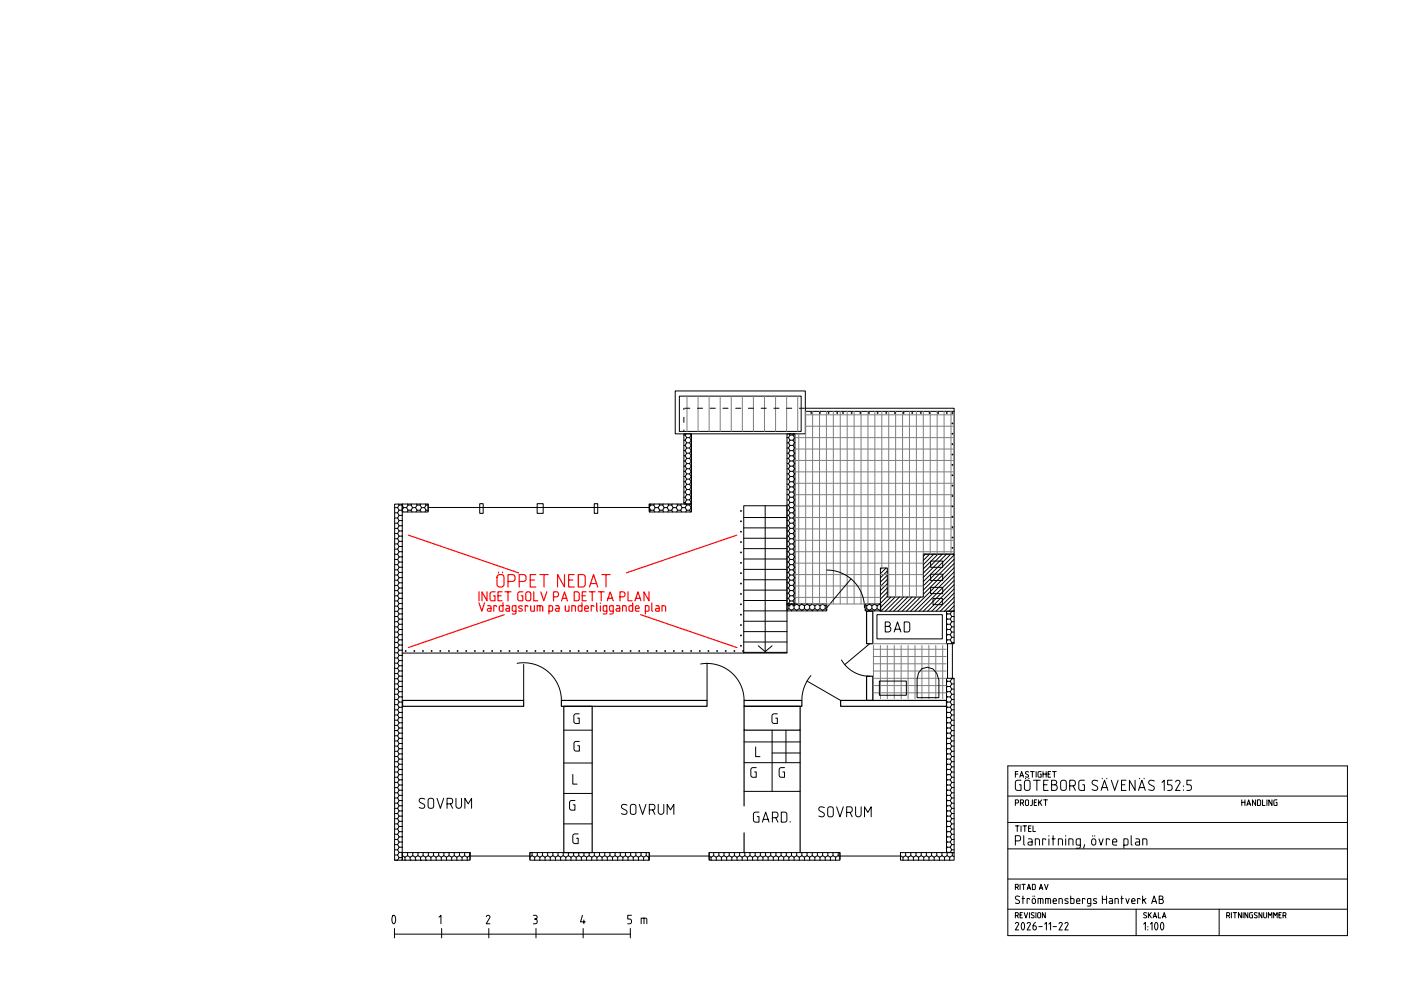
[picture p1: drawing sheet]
<svg xmlns="http://www.w3.org/2000/svg" width="297mm" height="210mm" viewBox="0 0 297 210" stroke-linecap="round" stroke-linejoin="round" font-family="sans-serif">
<g fill="none" stroke="#000" stroke-width=".21">
<path d="M143.2 82.9h27.5v9.1h-27.5zM144 84h25.9v7.5h-25.9zM145 86.6v.2M145 88.5v1M145 91.2v.3M145 92h1.6v14.9h-1.6zM145 99.9h.3M145 98.8h.3M145 97.7h.3M145 96.6h.3M145 95.5h.3M145 94.4h.3"/>
<path d="M145 93.3h.3M145 92.2h.3M145.2 86.6h1.1M145.3 92.2l.3 .6M145.3 93.3l.3 .6M145.3 94.4l.3 .6M145.3 95.5l.3 .6M145.3 96.6l.3 .6M145.3 97.7l.3 .6M145.3 98.8l.3 .6M145.3 99.9l.3 .6M145.4 92l-.1 .2"/>
<path d="M145.6 99.4l-.3 .5M145.6 98.3l-.3 .5M145.6 97.2l-.3 .5M145.6 95l-.3 .5M145.6 93.9l-.3 .5M145.6 99.4h.6M145.6 98.3h.6M145.6 97.2h.6M145.6 96.1h.6M145.6 95h.6M145.6 93.9h.6M145.6 92.8h.6"/>
<path d="M145.6 96.1l-.3 .5M145.6 92.8l-.3 .5M146.2 92.8l.3 .5M146.2 93.9l.3 .5M146.2 95l.3 .5M146.2 96.1l.3 .5M146.2 97.2l.3 .5M146.2 98.3l.3 .5M146.2 99.4l.3 .5M146.4 92l.1 .2M146.5 99.9l-.3 .6M146.5 98.8l-.3 .6"/>
<path d="M146.5 96.6l-.3 .6M146.5 95.5l-.3 .6M146.5 93.3l-.3 .6M146.5 99.9h.1M146.5 98.8h.1M146.5 97.7h.1M146.5 96.6h.1M146.5 95.5h.1M146.5 94.4h.1M146.5 93.3h.1M146.5 92.2h.1M146.5 97.7l-.3 .6"/>
<path d="M146.5 94.4l-.3 .6M146.5 92.2l-.3 .6M147.9 86.6h1.1M150.6 86.6h1.1M153.3 86.6h1.1M156 86.6h1.1M158.7 86.6h1.1M161.4 86.6h1.1M164.1 86.6h1.1M166.8 86.6h1.1M166.9 92h1.6v36.1h-1.6zM166.9 99.4h.3"/>
<path d="M166.9 98.3h.3M166.9 97.2h.3M166.9 96.1h.3M166.9 95h.3M166.9 93.9h.3M166.9 92.8h.3M167.2 92.8l.3 .5M167.2 93.9l.3 .5M167.2 95l.3 .5M167.2 96.1l.3 .5M167.2 97.2l.3 .5M167.2 98.3l.3 .5"/>
<path d="M167.2 99.4l.3 .5M167.3 92l.2 .2M167.5 99.9h.6M167.5 98.8h.6M167.5 97.7h.6M167.5 96.6h.6M167.5 95.5h.6M167.5 94.4h.6M167.5 93.3h.6M167.5 92.2h.6M167.5 99.9l-.3 .6M167.5 98.8l-.3 .6"/>
<path d="M167.5 97.7l-.3 .6M167.5 96.6l-.3 .6M167.5 95.5l-.3 .6M167.5 94.4l-.3 .6M167.5 93.3l-.3 .6M167.5 92.2l-.3 .6M168.1 92.2l.3 .6M168.1 93.3l.3 .6M168.1 94.4l.3 .6M168.1 95.5l.3 .6M168.1 96.6l.3 .6M168.1 97.7l.3 .6"/>
<path d="M168.1 98.8l.3 .6M168.1 99.9l.3 .6M168.3 92l-.2 .2M168.4 99.4h.1M168.4 98.3h.1M168.4 97.2h.1M168.4 96.1h.1M168.4 95h.1M168.4 93.9h.1M168.4 92.8h.1M168.4 99.4l-.3 .5M168.4 98.3l-.3 .5"/>
<path d="M168.4 97.2l-.3 .5M168.4 96.1l-.3 .5M168.4 95l-.3 .5M168.4 93.9l-.3 .5M168.4 92.8l-.3 .5M169.5 86.6h1.1M170.7 86.6h31.6v30.9h-6.5M170.7 87.2h31.6M83.7 119.7h.6M83.7 118.6h.6M83.7 117.5h.6M83.7 116.4h.6"/>
<path d="M83.7 115.3h.6M83.7 114.2h.6M83.7 113.1h.6M83.7 112h.6M83.7 110.9h.6M83.7 109.8h.6M83.7 108.7h.6M83.7 107.6h.6M83.7 106.9h1.6v75.5h-1.6zM84.3 107.6l.3 .6M84.3 108.7l.3 .6M84.3 109.8l.3 .6"/>
<path d="M84.3 110.9l.3 .6M84.3 112l.3 .6M84.3 113.1l.3 .6M84.3 114.2l.3 .6M84.3 115.3l.3 .6M84.3 116.4l.3 .6M84.3 117.5l.3 .6M84.3 118.6l.3 .6M84.3 119.7l.3 .6M84.5 106.9l.1 .2M84.6 119.2h.7M84.6 118.1h.7"/>
<path d="M84.6 117h.7M84.6 115.9h.7M84.6 114.8h.7M84.6 113.7h.7M84.6 112.6h.7M84.6 111.5h.7M84.6 110.4h.7M84.6 109.3h.7M84.6 108.2h.7M84.6 107.1h.7M84.6 119.2l-.3 .5M84.6 118.1l-.3 .5"/>
<path d="M84.6 117l-.3 .5M84.6 115.9l-.3 .5M84.6 114.8l-.3 .5M84.6 113.7l-.3 .5M84.6 112.6l-.3 .5M84.6 111.5l-.3 .5M84.6 110.4l-.3 .5M84.6 109.3l-.3 .5M84.6 108.2l-.3 .5M84.6 107.1l-.3 .5M85.3 107.1l.3 .5M85.3 108.2l.2 .4"/>
<path d="M85.3 109.3h.1M85.3 110.4h.1M85.3 111.5h.1M85.3 112.6h.1M85.3 113.7h.1M85.3 114.8h.1M85.3 115.9h.1M85.3 117h.1M85.3 118.1h.1M85.3 119.2h.1M85.3 106.9h5.5v1.7h-5.5zM85.3 119.1v.1"/>
<path d="M85.3 118v.1M85.3 116.9v.1M85.3 115.8v.1M85.3 114.7v.1M85.3 113.6v.1M85.3 112.5v.1M85.3 111.4v.1M85.3 110.3v.1M85.3 109.2v.1M85.4 106.9l-.1 .2M85.6 107.6h.6M85.6 107.6l-.3 .6"/>
<path d="M86.2 107.6l.3 .6M86.4 106.9l.1 .2M86.5 108.2h.7M86.5 107.1h.7M86.5 108.2l-.2 .4M86.5 107.1l-.3 .5M87.2 107.1l.3 .5M87.2 108.2l.2 .4M87.3 106.9l-.1 .2M87.5 107.6h.6M87.5 107.6l-.3 .6M88.1 107.6l.3 .6"/>
<path d="M88.3 106.9l.1 .2M88.4 108.2h.7M88.4 107.1h.7M88.4 108.2l-.2 .4M88.4 107.1l-.3 .5M89.1 107.1l.3 .5M89.1 108.2l.2 .4M89.2 106.9l-.1 .2M89.4 107.6h.6M89.4 107.6l-.3 .6M90 107.6l.3 .6M90.2 106.9l.1 .2"/>
<path d="M90.3 108.2h.5M90.3 107.1h.5M90.3 108.2l-.2 .4M90.3 107.1l-.3 .5M90.8 106.9v1.4M101.7 106.8h.7v2h-.7zM113.9 106.8h1.3v2h-1.3zM126 106.8h.7v2h-.7zM137.7 106.9h8.9v1.7h-8.9zM137.7 106.9v1.4M137.7 107.7l.3 .5M137.8 106.9l.2 .2"/>
<path d="M138 108.2h.6M138 107.1h.6M138 108.2l-.3 .4M138 107.1l-.3 .5h-46.9M138.6 107.1l.3 .5M138.6 108.2l.2 .4M138.7 106.9l-.1 .2M138.9 107.6h.6M138.9 107.6l-.3 .6M139.5 107.6l.4 .6M139.7 106.9l.2 .2M139.9 108.2h.6"/>
<path d="M139.9 107.1h.6M139.9 108.2l-.2 .4M139.9 107.1l-.4 .5M140.5 107.1l.3 .5M140.5 108.2l.2 .4M140.6 106.9l-.1 .2M140.8 107.6h.7M140.8 107.6l-.3 .6M141.5 107.6l.3 .6M141.6 106.9l.2 .2M141.8 108.2h.6M141.8 107.1h.6"/>
<path d="M141.8 108.2l-.2 .4M141.8 107.1l-.3 .5M142.4 107.1l.3 .5M142.4 108.2l.2 .4M142.5 106.9l-.1 .2M142.7 107.6h.7M142.7 107.6l-.3 .6M143.4 107.6l.3 .6M143.6 106.9l.1 .2M143.7 108.2h.6M143.7 107.1h.6M143.7 108.2l-.2 .4"/>
<path d="M143.7 107.1l-.3 .5M144.3 107.1l.3 .5M144.3 108.2l.2 .4M144.4 106.9l-.1 .2M144.6 107.6h.7M144.6 107.6l-.3 .6M145 106.5h.3M145 105.4h.3M145 104.3h.3M145 103.2h.3M145 102.1h.3M145 101h.3"/>
<path d="M145.3 105.4l.3 .6M145.3 106.5l.3 .6M145.3 107.6l.3 .6M145.3 101l.3 .6M145.3 102.1l.3 .6M145.3 103.2l.3 .6M145.3 104.3l.3 .6M145.6 108.2h.6M145.6 107.1h.6M145.6 108.2l-.2 .4M145.6 107.1l-.3 .5M145.6 106l-.3 .5"/>
<path d="M145.6 104.9l-.3 .5M145.6 103.8l-.3 .5M145.6 102.7l-.3 .5M145.6 101.6l-.3 .5M145.6 100.5l-.3 .5M145.6 106h.6M145.6 104.9h.6M145.6 103.8h.6M145.6 102.7h.6M145.6 101.6h.6M145.6 100.5h.6M146.2 107.1l.3 .5"/>
<path d="M146.2 108.2l.2 .4M146.2 100.5l.3 .5M146.2 101.6l.3 .5M146.2 102.7l.3 .5M146.2 103.8l.3 .5M146.2 104.9l.3 .5M146.2 106l.3 .5M146.5 107.6l-.3 .6M146.5 107.6h.1M146.5 106.5l-.3 .6M146.5 105.4l-.3 .6M146.5 104.3l-.3 .6"/>
<path d="M146.5 102.1l-.3 .6M146.5 101l-.3 .6M146.5 106.5h.1M146.5 105.4h.1M146.5 104.3h.1M146.5 103.2h.1M146.5 102.1h.1M146.5 101h.1M146.5 103.2l-.3 .6M157.7 107.2h9.2v31.3h-9.2zM157.7 109.7h9.2M157.7 111.9h9.2"/>
<path d="M157.7 114.1h9.2M157.7 116.3h9.2M157.7 118.5h9.2M162.2 107.2v31M166.9 119.2h.3M166.9 118.1h.3M166.9 117h.3M166.9 115.9h.3M166.9 114.8h.3M166.9 113.7h.3M166.9 112.6h.3M166.9 111.5h.3"/>
<path d="M166.9 110.4h.3M166.9 109.3h.3M166.9 108.2h.3M166.9 107.1h.3M166.9 106h.3M166.9 104.9h.3M166.9 103.8h.3M166.9 102.7h.3M166.9 101.6h.3M166.9 100.5h.3M167.2 100.5l.3 .5M167.2 101.6l.3 .5"/>
<path d="M167.2 102.7l.3 .5M167.2 103.8l.3 .5M167.2 104.9l.3 .5M167.2 106l.3 .5M167.2 107.1l.3 .5M167.2 108.2l.3 .5M167.2 109.3l.3 .5M167.2 110.4l.3 .5M167.2 111.5l.3 .5M167.2 112.6l.3 .5M167.2 113.7l.3 .5M167.2 114.8l.3 .5"/>
<path d="M167.2 115.9l.3 .5M167.2 117l.3 .5M167.2 118.1l.3 .5M167.2 119.2l.3 .5M167.5 119.7l-.3 .6M167.5 119.7h.6M167.5 118.6h.6M167.5 117.5h.6M167.5 116.4h.6M167.5 115.3h.6M167.5 114.2h.6M167.5 113.1h.6"/>
<path d="M167.5 112h.6M167.5 110.9h.6M167.5 109.8h.6M167.5 108.7h.6M167.5 107.6h.6M167.5 106.5h.6M167.5 105.4h.6M167.5 104.3h.6M167.5 103.2h.6M167.5 102.1h.6M167.5 101h.6M167.5 118.6l-.3 .6"/>
<path d="M167.5 117.5l-.3 .6M167.5 116.4l-.3 .6M167.5 115.3l-.3 .6M167.5 114.2l-.3 .6M167.5 113.1l-.3 .6M167.5 112l-.3 .6M167.5 110.9l-.3 .6M167.5 109.8l-.3 .6M167.5 108.7l-.3 .6M167.5 107.6l-.3 .6M167.5 106.5l-.3 .6M167.5 105.4l-.3 .6"/>
<path d="M167.5 104.3l-.3 .6M167.5 103.2l-.3 .6M167.5 102.1l-.3 .6M167.5 101l-.3 .6M168.1 101l.3 .6M168.1 102.1l.3 .6M168.1 103.2l.3 .6M168.1 104.3l.3 .6M168.1 105.4l.3 .6M168.1 106.5l.3 .6M168.1 107.6l.3 .6M168.1 108.7l.3 .6"/>
<path d="M168.1 109.8l.3 .6M168.1 110.9l.3 .6M168.1 112l.3 .6M168.1 113.1l.3 .6M168.1 114.2l.3 .6M168.1 115.3l.3 .6M168.1 116.4l.3 .6M168.1 117.5l.3 .6M168.1 118.6l.3 .6M168.1 119.7l.3 .6M168.4 119.2l-.3 .5M168.4 118.1l-.3 .5"/>
<path d="M168.4 119.2h.1M168.4 118.1h.1M168.4 117h.1M168.4 115.9h.1M168.4 114.8h.1M168.4 113.7h.1M168.4 112.6h.1M168.4 111.5h.1M168.4 110.4h.1M168.4 109.3h.1M168.4 108.2h.1M168.4 107.1h.1"/>
<path d="M168.4 106h.1M168.4 104.9h.1M168.4 103.8h.1M168.4 102.7h.1M168.4 101.6h.1M168.4 100.5h.1M168.4 117l-.3 .5M168.4 115.9l-.3 .5M168.4 114.8l-.3 .5M168.4 113.7l-.3 .5M168.4 112.6l-.3 .5M168.4 111.5l-.3 .5"/>
<path d="M168.4 110.4l-.3 .5M168.4 109.3l-.3 .5M168.4 108.2l-.3 .5M168.4 107.1l-.3 .5M168.4 106l-.3 .5M168.4 104.9l-.3 .5M168.4 103.8l-.3 .5M168.4 102.7l-.3 .5M168.4 101.6l-.3 .5M168.4 100.5l-.3 .5M196.2 117.5l-.4 .4M197.1 117.5l-1.3 1.3"/>
<path d="M197.3 119h2.6v1.3h-2.6zM198 117.5l-2.2 2.2M198.9 117.5l-3.1 3.1M199.8 117.5l-4 4M200.7 117.5l-4.9 4.9M201.6 117.5l-5.8 5.8M202.3 119.5l-6.5 6.5M202.3 118.6l-6.5 6.5M202.3 117.7l-6.5 6.5M83.7 139.5h.6M83.7 138.4h.6M83.7 137.3h.6"/>
<path d="M83.7 136.2h.6M83.7 135.1h.6M83.7 134h.6M83.7 132.9h.6M83.7 131.8h.6M83.7 130.7h.6M83.7 129.6h.6M83.7 128.5h.6M83.7 127.4h.6M83.7 126.3h.6M83.7 125.2h.6M83.7 124.1h.6"/>
<path d="M83.7 123h.6M83.7 121.9h.6M83.7 120.8h.6M84.3 120.8l.3 .6M84.3 121.9l.3 .6M84.3 123l.3 .6M84.3 124.1l.3 .6M84.3 125.2l.3 .6M84.3 126.3l.3 .6-.3 .5M84.3 127.4l.3 .6M84.3 128.5l.3 .6M84.3 129.6l.3 .6"/>
<path d="M84.3 130.7l.3 .6M84.3 131.8l.3 .6M84.3 132.9l.3 .6M84.3 134l.3 .6M84.3 135.1l.3 .6M84.3 136.2l.3 .6M84.3 137.3l.3 .6M84.3 138.4l.3 .6M84.3 139.5l.3 .6M84.6 139h.7M84.6 137.9h.7M84.6 136.8h.7"/>
<path d="M84.6 135.7h.7M84.6 134.6h.7M84.6 133.5h.7M84.6 132.4h.7M84.6 131.3h.7M84.6 130.2h.7M84.6 129.1h.7M84.6 128h.7M84.6 126.9h.7M84.6 125.8h.7M84.6 124.7h.7M84.6 123.6h.7"/>
<path d="M84.6 122.5h.7M84.6 121.4h.7M84.6 120.3h.7M84.6 139l-.3 .5M84.6 137.9l-.3 .5M84.6 136.8l-.3 .5M84.6 135.7l-.3 .5M84.6 134.6l-.3 .5M84.6 133.5l-.3 .5M84.6 132.4l-.3 .5M84.6 131.3l-.3 .5M84.6 130.2l-.3 .5"/>
<path d="M84.6 129.1l-.3 .5M84.6 128l-.3 .5M84.6 125.8l-.3 .5M84.6 124.7l-.3 .5M84.6 123.6l-.3 .5M84.6 122.5l-.3 .5M84.6 121.4l-.3 .5M84.6 120.3l-.3 .5M85.3 120.3h.1M85.3 121.4h.1M85.3 122.5h.1M85.3 123.6h.1"/>
<path d="M85.3 124.7h.1M85.3 125.8h.1M85.3 128h.1M85.3 129.1h.1M85.3 130.2h.1M85.3 131.3h.1M85.3 132.4h.1M85.3 133.5h.1M85.3 134.6h.1M85.3 135.7h.1M85.3 136.8h.1M85.3 137.9h.1"/>
<path d="M85.3 139h.1M85.3 138.5h72.4M85.3 138.9v.1M85.3 137.8v.1M85.3 136.7v.1M85.3 135.6v.1M85.3 134.5v.1M85.3 133.4v.1M85.3 132.3v.1M85.3 131.2v.1M85.3 130.1v.1M85.3 129v.1"/>
<path d="M85.3 127.9v.1M85.3 126.8v.1M85.3 125.7v.1M85.3 124.6v.1M85.3 123.5v.1M85.3 122.4v.1M85.3 121.3v.1M85.3 120.2v.1M157.7 120.7h9.2M157.7 122.9h9.2M157.7 125.1h9.2M157.7 127.3h9.2"/>
<path d="M157.7 129.5h9.2M157.7 131.7h9.2M157.7 133.9h9.2M157.7 136.1h9.2M157.7 138.3h9.2M160.8 136.9l1.4 1.3 1.5-1.3M166.9 128.1h8.4v1.4h-8.4zM166.9 128h.3M166.9 126.9h.3l.3 .5M166.9 125.8h.3M166.9 124.7h.3M166.9 123.6h.3"/>
<path d="M166.9 122.5h.3M166.9 121.4h.3M166.9 120.3h.3M166.9 128.2l.4 .2M167.2 120.3l.3 .5M167.2 121.4l.3 .5M167.2 122.5l.3 .5M167.2 123.6l.3 .5M167.2 124.7l.3 .5M167.2 125.8l.3 .5M167.2 128l.3 .5M167.3 128.4v.7"/>
<path d="M167.3 129.1l.5 .3M167.3 129.1l-.4 .2M167.5 127.4l-.3 .6M167.5 126.3l-.3 .6M167.5 125.2l-.3 .6M167.5 124.1l-.3 .6M167.5 123l-.3 .6M167.5 121.9l-.3 .6M167.5 120.8l-.3 .6M167.5 127.4h.6M167.5 126.3h.6M167.5 125.2h.6"/>
<path d="M167.5 124.1h.6M167.5 123h.6M167.5 121.9h.6M167.5 120.8h.6M167.8 128.1h.1M167.8 129.4v.1M167.8 128.1l-.5 .3M167.8 128.1l.6 .3M168.1 126.3l.4 .6M168.1 120.8l.3 .6M168.1 121.9l.3 .6M168.1 123l.3 .6"/>
<path d="M168.1 124.1l.3 .6M168.1 125.2l.3 .6M168.1 127.4l.3 .6M168.4 128.4v.7M168.4 129.1l.5 .3M168.4 129.1l-.6 .3M168.4 128l-.3 .5M168.4 126.9l-.3 .5M168.4 125.8l-.3 .5M168.4 124.7l-.3 .5M168.4 123.6l-.3 .5M168.4 122.5l-.3 .5"/>
<path d="M168.4 121.4l-.3 .5M168.4 120.3l-.3 .5M168.4 128h.1M168.4 125.8h.1M168.4 124.7h.1M168.4 123.6h.1M168.4 122.5h.1M168.4 121.4h.1M168.4 120.3h.1M168.9 128.1h.1M168.9 129.4v.1M168.9 128.1l.6 .3"/>
<path d="M168.9 128.1l-.5 .3M169.5 128.4v.7M169.5 129.1l.5 .3M169.5 129.1l-.6 .3M170 128.1h.1M170 129.4v.1M170 128.1l-.5 .3M170 128.1l.6 .3M170.6 128.4v.7M170.6 129.1l-.6 .3M170.6 129.1l.5 .3M171.1 128.1h.1"/>
<path d="M171.1 129.4v.1M171.1 128.1l.6 .3M171.1 128.1l-.5 .3M171.7 128.4v.7M171.7 129.1l.5 .3M171.7 129.1l-.6 .3M172.2 128.1h.1M172.2 129.4v.1M172.2 128.1l.6 .3M172.2 128.1l-.5 .3M172.8 128.4v.7M172.8 129.1l-.6 .3"/>
<path d="M172.8 129.1l.5 .3M173.3 128.1h.1M173.3 129.4v.1M173.3 128.1l-.5 .3M173.3 128.1l.6 .3M173.9 128.4v.7M173.9 129.1l.5 .3M173.9 129.1l-.6 .3M174.4 128.1h.1M174.4 129.4v.1M174.4 128.1l.6 .3M174.4 128.1l-.5 .3"/>
<path d="M175 128.4v.7M175 129.1l-.6 .3M175 129.1l.3 .2M175.2 128.3l-.2 .1M175.3 120.9l1.6 .1 1.5 .5 1.3 .7 1.3 1 .9 1.2 .8 1.4 .4 1.5 .2 1.6M178.4 139.9l1.1 1.4 1.4 1.1 1.7 .7 1.8 .3M180.4 122.7l-5.1 6.2M183.4 128.1h3.3v1.4h-3.3zM183.4 128.2l.4 .2M183.8 128.4v.7M183.8 129.1l.5 .3M183.8 129.1l-.4 .2"/>
<path d="M184.3 128.1h.1M184.3 129.4v.1M184.3 128.1l.6 .3M184.3 128.1l-.5 .3M184.4 136.5l-5.3 4.4M184.9 128.4v.7M184.9 129.1l.5 .3M184.9 129.1l-.6 .3M185.4 128.1h.1M185.4 129.4v.1M185.4 128.1l-.5 .3M185.4 128.1l.6 .3"/>
<path d="M185.9 130.3h13.9v5.2h-13.9zM186 128.4v.7M186 129.1l-.6 .3M186 129.1l.5 .3M186.5 128.1h.1M186.5 129.4v.1M186.5 128.1l.2 .1M186.5 128.1l-.5 .3M186.7 120.4h1.4v6.2h7.7v-9.1h6.5v12.1h-15.6zM186.7 129.3l-.2 .1M187 120.4l-.3 .3M187.7 132.8h.6a.59 .59 0 0 1 .6 .6 .59 .59 0 0 1-.6 .6h-.6v-2.1h.7l.3 .2v.5l-.4 .2"/>
<path d="M187.9 120.4l-1.2 1.2M188.1 126.4l-1.4 1.5M188.1 125.5l-1.4 1.5M188.1 124.7l-1.4 1.4M188.1 123.8l-1.4 1.4M188.1 122.9l-1.4 1.4M188.1 122l-1.4 1.4M188.1 121.1l-1.4 1.4M188.9 126.6l-2.2 2.2M189.6 134l.7-2.1 .7 2.1M189.8 133.4h1M189.8 126.6l-3 3"/>
<path d="M190.7 126.6l-3 3M191.6 126.6l-3 3M191.7 131.9h.8l.4 .3v1.4l-.3 .4h-.9zM192.5 126.6l-3 3M193.4 126.6l-3 3M194.3 126.6l-3 3M195.2 126.6l-3 3M197.3 121.7h2.6v1.4h-2.6zM197.3 124.5h2.6v1.4h-2.6zM197.8 126.9h2v1.3h-2zM200.7 129.6h1.6v6.9h-1.6zM200.7 129.9l.1 .3"/>
<path d="M200.7 131l.1 .3M200.7 132.1l.1 .3M200.7 133.2l.1 .3M200.7 134.3l.1 .3M200.7 135.4l.1 .3M200.8 135.7l-.1 .2M200.8 134.6l-.1 .2M200.8 133.5l-.1 .2M200.8 132.4l-.1 .2M200.8 131.3l-.1 .2M200.8 130.2l-.1 .2M200.8 135.7h.7"/>
<path d="M200.8 134.6h.7M200.8 133.5h.7M200.8 132.4h.7M200.8 131.3h.7M200.8 130.2h.7M200.9 136.5v7.3M201.5 130.2l.3 .5M201.5 131.3l.3 .5M201.5 132.4l.3 .5M201.5 133.5l.3 .5M201.5 134.6l.3 .5M201.5 135.7l.3 .5"/>
<path d="M201.8 129.6h.1M201.8 136.2l-.2 .3M201.8 135.1l-.3 .6M201.8 134l-.3 .6M201.8 132.9l-.3 .6M201.8 131.8l-.3 .6M201.8 130.7l-.3 .6M201.8 129.6l-.3 .6M201.8 136.2h.5M201.8 135.1h.5M201.8 134h.5M201.8 132.9h.5"/>
<path d="M201.8 131.8h.5M201.8 130.7h.5M201.8 129.6h.5M201.9 136.5v7.3M202.3 129.4l-.3 .2M202.3 128.5l-1.2 1.1M202.3 127.6l-2 2M202.3 126.7l-2.9 2.9M202.3 125.8l-3.8 3.8M202.3 124.9l-4.7 4.7M202.3 124l-5.6 5.6M202.3 123.1l-6.5 6.5"/>
<path d="M202.3 122.2l-7.4 7.4M202.3 121.3l-8.3 8.3M202.3 120.4l-9.2 9.2M83.7 159.3h.6M83.7 158.2h.6M83.7 157.1h.6M83.7 156h.6M83.7 154.9h.6M83.7 153.8h.6M83.7 152.7h.6M83.7 151.6h.6M83.7 150.5h.6"/>
<path d="M83.7 149.4h.6M83.7 148.3h.6M83.7 147.2h.6M83.7 146.1h.6M83.7 145h.6M83.7 143.9h.6M83.7 142.8h.6M83.7 141.7h.6M83.7 140.6h.6M84.3 140.6l.3 .6M84.3 141.7l.3 .6M84.3 142.8l.3 .6"/>
<path d="M84.3 143.9l.3 .6M84.3 145l.3 .6M84.3 146.1l.3 .6M84.3 147.2l.3 .6M84.3 148.3l.3 .6M84.3 149.4l.3 .6M84.3 150.5l.3 .6M84.3 151.6l.3 .6M84.3 152.7l.3 .5M84.3 153.8l.3 .5M84.3 154.9l.3 .5M84.3 156l.3 .5"/>
<path d="M84.3 157.1l.3 .5M84.3 158.2l.3 .5M84.3 159.3l.3 .5M84.6 159.8h.7M84.6 158.7h.7M84.6 157.6h.7M84.6 156.5h.7M84.6 155.4h.7M84.6 154.3h.7M84.6 153.2h.7M84.6 152.2h.7M84.6 151.1h.7"/>
<path d="M84.6 150h.7M84.6 148.9h.7M84.6 147.8h.7M84.6 146.7h.7M84.6 145.6h.7M84.6 144.5h.7M84.6 143.4h.7M84.6 142.3h.7M84.6 141.2h.7M84.6 140.1h.7M84.6 159.8l-.3 .6M84.6 158.7l-.3 .6"/>
<path d="M84.6 157.6l-.3 .6M84.6 156.5l-.3 .6M84.6 155.4l-.3 .6M84.6 154.3l-.3 .6M84.6 153.2l-.3 .6M84.6 152.2l-.3 .5M84.6 151.1l-.3 .5M84.6 150l-.3 .5M84.6 148.9l-.3 .5M84.6 147.8l-.3 .5M84.6 146.7l-.3 .5M84.6 145.6l-.3 .5"/>
<path d="M84.6 144.5l-.3 .5M84.6 143.4l-.3 .5M84.6 142.3l-.3 .5M84.6 141.2l-.3 .5M84.6 140.1l-.3 .5M85.3 140.1h.1M85.3 141.2h.1M85.3 142.3h.1M85.3 143.4h.1M85.3 144.5h.1M85.3 145.6h.1M85.3 146.7h.1"/>
<path d="M85.3 147.8h.1M85.3 148.9h.1M85.3 150h.1M85.3 151.1h.1M85.3 152.2h.1M85.3 153.2v.1M85.3 154.3v.1M85.3 155.4v.1M85.3 156.5v.1M85.3 157.6v.1M85.3 158.7v.1M85.3 159.8v.1"/>
<path d="M85.3 159.8h.1M85.3 158.7h.1M85.3 157.6h.1M85.3 156.5h.1M85.3 155.4h.1M85.3 154.3h.1M85.3 153.2h.1M85.3 152.1v.1M85.3 151v.1M85.3 149.9v.1M85.3 148.8v.1M85.3 147.7v.1"/>
<path d="M85.3 146.6v.1M85.3 145.5v.1M85.3 144.4v.1M85.3 143.3v.1M85.3 142.2v.1M85.3 141.1v.1M85.3 140v.1M109.6 140.6l1.8-.1 1.7 .3 1.6 .6 1.5 1 1.2 1.2 .9 1.5 .5 1.7 .2 1.7M111 140.9v7.6M119.5 154.8h6.1M122.8 151.3l-.8 .1-.3 .2v1.4l.2 .3 .9 .1v-1.1h-.3M122.8 157.2h-.7l-.4 .3v1.3l.2 .4 .9 .1v-1.2h-.3"/>
<path d="M148.5 140.8l1.8-.1 1.6 .2 1.6 .7 1.4 .9 1.2 1.2 .9 1.5 .6 1.6 .2 1.7M149.9 140.6v7.9M157.8 157.3h11.8M160.2 158.4v2h.9M163.7 154.8v13M163.7 159.7h5.9M164.8 151.3l-.8 .1-.3 .2v1.4l.2 .3 .9 .1v-1.1h-.3M166.6 154.8v6.9M171.1 144.4l7.1 4.1M171.9 143.2l-.8 1.2-.6 1.3-.4 1.4-.1 1.4M186.4 144.4h5.8v3h-5.8zM195.5 141.8l1.1-.3 1.2 .3 .8 1 .5 1.4v3.7h-4.7v-3.9l.3-1.3z"/>
<path d="M200.7 143.8h1.6v37h-1.6zM200.7 144.2l.1 .3M200.7 145.3l.1 .3M200.7 146.4l.1 .3M200.7 147.5l.1 .3M200.7 148.6l.1 .3M200.7 149.7l.1 .3M200.7 150.8l.1 .3M200.7 151.9l.1 .3M200.7 153l.1 .2M200.7 154.1l.1 .2M200.7 155.2l.1 .2"/>
<path d="M200.7 156.3l.1 .2M200.7 157.4l.1 .2M200.7 158.5l.1 .2M200.7 159.6l.1 .2M200.8 159.8l-.1 .3M200.8 158.7l-.1 .3M200.8 157.6l-.1 .3M200.8 156.5l-.1 .3M200.8 155.4l-.1 .3M200.8 154.3l-.1 .3M200.8 153.2l-.1 .3M200.8 152.2l-.1 .2"/>
<path d="M200.8 151.1l-.1 .2M200.8 150l-.1 .2M200.8 148.9l-.1 .2M200.8 147.8l-.1 .2M200.8 146.7l-.1 .2M200.8 145.6l-.1 .2M200.8 144.5l-.1 .2M200.8 159.8h.7M200.8 158.7h.7M200.8 157.6h.7M200.8 156.5h.7M200.8 155.4h.7"/>
<path d="M200.8 154.3h.7M200.8 153.2h.7M200.8 152.2h.7M200.8 151.1h.7M200.8 150h.7M200.8 148.9h.7M200.8 147.8h.7M200.8 146.7h.7M200.8 145.6h.7M200.8 144.5h.7M201.5 144.5l.3 .5M201.5 145.6l.3 .5"/>
<path d="M201.5 146.7l.3 .5M201.5 147.8l.3 .5M201.5 148.9l.3 .5M201.5 150l.3 .5M201.5 151.1l.3 .5M201.5 152.2l.3 .5M201.5 153.2l.3 .6M201.5 154.3l.3 .6M201.5 155.4l.3 .6M201.5 156.5l.3 .6M201.5 157.6l.3 .6M201.5 158.7l.3 .6"/>
<path d="M201.5 159.8l.3 .6M201.7 143.8l.1 .1M201.8 159.3l-.3 .5M201.8 158.2l-.3 .5M201.8 157.1l-.3 .5M201.8 156l-.3 .5M201.8 154.9l-.3 .5M201.8 153.8l-.3 .5M201.8 152.7l-.3 .5M201.8 151.6l-.3 .6M201.8 150.5l-.3 .6M201.8 149.4l-.3 .6"/>
<path d="M201.8 148.3l-.3 .6M201.8 147.2l-.3 .6M201.8 146.1l-.3 .6M201.8 145l-.3 .6M201.8 143.9l-.3 .6M201.8 159.3h.5M201.8 158.2h.5M201.8 157.1h.5M201.8 156h.5M201.8 154.9h.5M201.8 153.8h.5M201.8 152.7h.5"/>
<path d="M201.8 151.6h.5M201.8 150.5h.5M201.8 149.4h.5M201.8 148.3h.5M201.8 147.2h.5M201.8 146.1h.5M201.8 145h.5M201.8 143.9h.5M83.7 179.1h.6M83.7 178h.6M83.7 176.9h.6M83.7 175.8h.6"/>
<path d="M83.7 174.7h.6M83.7 173.6h.6M83.7 172.5h.6M83.7 171.4h.6M83.7 170.3h.6M83.7 169.2h.6M83.7 168.1h.6M83.7 167h.6M83.7 165.9h.6M83.7 164.8h.6M83.7 163.7h.6M83.7 162.6h.6"/>
<path d="M83.7 161.5h.6M83.7 160.4h.6M84.3 160.4l.3 .5M84.3 161.5l.3 .5M84.3 162.6l.3 .5M84.3 163.7l.3 .5M84.3 164.8l.3 .5M84.3 165.9l.3 .5M84.3 167l.3 .5M84.3 168.1l.3 .5M84.3 169.2l.3 .5M84.3 170.3l.3 .5"/>
<path d="M84.3 171.4l.3 .5M84.3 172.5l.3 .5M84.3 173.6l.3 .5M84.3 174.7l.3 .5M84.3 175.8l.3 .5M84.3 176.9l.3 .5M84.3 178l.3 .5M84.3 179.1l.3 .5M84.6 179.6h.7M84.6 178.5h.7M84.6 177.4h.7M84.6 176.3h.7"/>
<path d="M84.6 175.2h.7M84.6 174.1h.7M84.6 173h.7M84.6 171.9h.7M84.6 170.8h.7M84.6 169.7h.7M84.6 168.6h.7M84.6 167.5h.7M84.6 166.4h.7M84.6 165.3h.7M84.6 164.2h.7M84.6 163.1h.7"/>
<path d="M84.6 162h.7M84.6 160.9h.7M84.6 179.6l-.3 .6M84.6 178.5l-.3 .6M84.6 177.4l-.3 .6M84.6 176.3l-.3 .6M84.6 175.2l-.3 .6M84.6 174.1l-.3 .6M84.6 173l-.3 .6M84.6 171.9l-.3 .6M84.6 170.8l-.3 .6M84.6 169.7l-.3 .6"/>
<path d="M84.6 168.6l-.3 .6M84.6 167.5l-.3 .6M84.6 166.4l-.3 .6M84.6 165.3l-.3 .6M84.6 164.2l-.3 .6M84.6 163.1l-.3 .6M84.6 162l-.3 .6M84.6 160.9l-.3 .6M85.3 160.9v.1M85.3 162v.1M85.3 163.1v.1M85.3 164.2v.1"/>
<path d="M85.3 165.3v.1M85.3 166.4v.1M85.3 167.5v.1M85.3 168.6v.1M85.3 169.7v.1M85.3 170.8v.1M85.3 171.9v.1M85.3 173v.1M85.3 174.1v.1M85.3 175.2v.1M85.3 176.3v.1M85.3 177.4v.1"/>
<path d="M85.3 178.5v.1M85.3 179.6v.1M85.3 179.6h.1M85.3 178.5h.1M85.3 177.4h.1M85.3 176.3h.1M85.3 175.2h.1M85.3 174.1h.1M85.3 173h.1M85.3 171.9h.1M85.3 170.8h.1M85.3 169.7h.1"/>
<path d="M85.3 168.6h.1M85.3 167.5h.1M85.3 166.4h.1M85.3 165.3h.1M85.3 164.2h.1M85.3 163.1h.1M85.3 162h.1M85.3 160.9h.1M90.1 169.4a.69 .69 0 0 0-1.2 .2l.1 .5 1 .5v.5a.74 .74 0 0 1-1.1 .1M90.9 169.4l.7-.1 .3 .2v1.5l-.2 .3-.6 .1-.3-.3v-1.4zM92.7 169.3l.7 2.1 .7-2.1M94.8 170.4l1-.1 .2-.6-.2-.3-1-.1v2.1"/>
<path d="M95.5 170.4l.5 1M96.7 169.3v1.5a.59 .59 0 0 0 .6 .6 .59 .59 0 0 0 .6-.6v-1.5M98.6 171.4v-2.1l.7 1.1 .7-1.1v2.1M119.5 174.7h6.1M119.5 161.8h6.1M119.5 168.2h6.1M121.4 164.2v2.1h1M121.9 169.7h-.8l-.3 .3v1.4l.2 .3 .9 .1v-1.2h-.3M122.6 176.8h-.8l-.3 .3-.1 1.3 .3 .4 .9 .1v-1.2h-.4M132.9 170.7a.69 .69 0 0 0-1.1 .2l.1 .5 1 .5v.5a.74 .74 0 0 1-1.1 .1M133.8 170.7l.7-.1 .3 .2v1.5l-.3 .3-.5 .1-.3-.3-.1-1.4zM135.5 170.5l.7 2.2 .8-2.2"/>
<path d="M137.7 171.7l1-.1 .1-.6-.1-.3-1-.2v2.2M138.4 171.7l.4 1M139.6 170.5v1.6a.59 .59 0 0 0 .5 .6 .59 .59 0 0 0 .6-.6v-1.6M141.4 172.7v-2.2l.8 1.2 .7-1.2v2.2M157.8 161.7h11.8M157.8 167.8h11.8M160.3 162.8h-.7l-.4 .2v1.4l.2 .3 .9 .1v-1.1h-.3M160.9 172.2h-.8l-.3 .3-.1 1.4 .3 .4h.9v-1.2h-.3M161.6 174.3l.7-2.1 .7 2.1M161.8 173.7h1.1M163.8 173.4l1-.2 .1-.5-.1-.4-1-.1v2.1M164.5 173.4l.4 .9"/>
<path d="M165.6 172.2h.9l.3 .3v1.4l-.3 .4h-.9zM166.3 162.8h-.7l-.4 .2v1.4l.2 .3 .9 .1v-1.1h-.3M167.5 174.2v.1M174.8 171.2a.69 .69 0 0 0-1.2 .2l.1 .5 1 .6v.4a.74 .74 0 0 1-1.1 .1M175.6 171.2l.7-.1 .3 .3 .1 1.4-.3 .4h-.6l-.3-.3v-1.4zM177.4 171.1l.7 2.1 .7-2.1M179.5 172.2l1.1-.1 .1-.3-.1-.6-1.1-.1v2.1M180.2 172.2l.5 1M181.4 171.1v1.5a.59 .59 0 0 0 .6 .6 .59 .59 0 0 0 .6-.6v-1.5M183.3 173.2v-2.1l.7 1.1 .7-1.1v2.1M200.7 160.7l.1 .2M200.7 161.8l.1 .2"/>
<path d="M200.7 162.9l.1 .2M200.7 164l.1 .2M200.7 165.1l.1 .2M200.7 166.2l.1 .2M200.7 167.3l.1 .2M200.7 168.4l.1 .2M200.7 169.5l.1 .2M200.7 170.6l.1 .2M200.7 171.7l.1 .2M200.7 172.8l.1 .2M200.7 173.9l.1 .2M200.7 175l.1 .2"/>
<path d="M200.7 176.1l.1 .2M200.7 177.2l.1 .2M200.7 178.3l.1 .2M200.7 179.4l.1 .2M200.8 179.6l-.1 .3M200.8 178.5l-.1 .3M200.8 177.4l-.1 .3M200.8 176.3l-.1 .3M200.8 175.2l-.1 .3M200.8 174.1l-.1 .3M200.8 173l-.1 .3M200.8 171.9l-.1 .3"/>
<path d="M200.8 170.8l-.1 .3M200.8 169.7l-.1 .3M200.8 168.6l-.1 .3M200.8 167.5l-.1 .3M200.8 166.4l-.1 .3M200.8 165.3l-.1 .3M200.8 164.2l-.1 .3M200.8 163.1l-.1 .3M200.8 162l-.1 .3M200.8 160.9l-.1 .3M200.8 179.6h.7M200.8 178.5h.7"/>
<path d="M200.8 177.4h.7M200.8 176.3h.7M200.8 175.2h.7M200.8 174.1h.7M200.8 173h.7M200.8 171.9h.7M200.8 170.8h.7M200.8 169.7h.7M200.8 168.6h.7M200.8 167.5h.7M200.8 166.4h.7M200.8 165.3h.7"/>
<path d="M200.8 164.2h.7M200.8 163.1h.7M200.8 162h.7M200.8 160.9h.7M201.5 160.9l.3 .6M201.5 162l.3 .6M201.5 163.1l.3 .6M201.5 164.2l.3 .6M201.5 165.3l.3 .6M201.5 166.4l.3 .6M201.5 167.5l.3 .6M201.5 168.6l.3 .6"/>
<path d="M201.5 169.7l.3 .6M201.5 170.8l.3 .6M201.5 171.9l.3 .6M201.5 173l.3 .6M201.5 174.1l.3 .6M201.5 175.2l.3 .6M201.5 176.3l.3 .6M201.5 177.4l.3 .6M201.5 178.5l.3 .6M201.5 179.6l.3 .6M201.8 179.1l-.3 .5M201.8 178l-.3 .5"/>
<path d="M201.8 176.9l-.3 .5M201.8 175.8l-.3 .5M201.8 174.7l-.3 .5M201.8 173.6l-.3 .5M201.8 172.5l-.3 .5M201.8 171.4l-.3 .5M201.8 170.3l-.3 .5M201.8 169.2l-.3 .5M201.8 168.1l-.3 .5M201.8 167l-.3 .5M201.8 165.9l-.3 .5M201.8 164.8l-.3 .5"/>
<path d="M201.8 163.7l-.3 .5M201.8 162.6l-.3 .5M201.8 161.5l-.3 .5M201.8 160.4l-.3 .5M201.8 179.1h.5M201.8 178h.5M201.8 176.9h.5M201.8 175.8h.5M201.8 174.7h.5M201.8 173.6h.5M201.8 172.5h.5M201.8 171.4h.5"/>
<path d="M201.8 170.3h.5M201.8 169.2h.5M201.8 168.1h.5M201.8 167h.5M201.8 165.9h.5M201.8 164.8h.5M201.8 163.7h.5M201.8 162.6h.5M201.8 161.5h.5M201.8 160.4h.5M213.7 162.4h72v36h-72zM213.7 180h72"/>
<path d="M213.7 174.4h72M213.7 168.8h72M215.3 170.3l.6-.1v-.5l-.6-.1v1.2M215.3 178.3l1-.1 .1-.6-.1-.3-1-.1v2M215.3 164.1h.5M215.3 175.1h.8M215.7 175.1v1.2M215.8 163.6h-.5v1.2M216.2 164.8l.4-1.2 .4 1.2M216.3 164.5h.6M216.3 170.3l.6-.1v-.5l-.6-.1v1.2M216.5 165.4h-.8l-.4 .3v1.5l.2 .3 1 .1v-1.2h-.4"/>
<path d="M216.5 175.1v1.2M216.7 170.3l.3 .5M216.9 175.1h.8M217.1 177.2v1.8l.2 .2M217.3 175.1v1.2M217.3 165.6l.7-.2 .4 .3v1.5l-.3 .4h-.6l-.3-.3v-1.4zM217.4 165v.1M217.5 169.7l.4-.1 .2 .2v.8l-.2 .2-.5-.2zM218.1 177.8l.5 .1 .2 .3v1l-.7-.1-.2-.3 .2-.2 .7-.1M218.1 175.6h.4M218.1 163.7l-.4-.1-.2 .1v.3l.6 .5-.2 .3-.5-.1M218.2 165v.1"/>
<path d="M218.5 163.6h.8M218.6 175.1h-.5v1.2h.5M218.9 169.6v1l-.4 .2M218.9 163.6v1.2M219 175.1v1.2h.5M219.1 165.4h1.5M219.3 170.1h.4M219.5 179.2v-1.4l.8 .2 .1 1.2M219.7 163.6v1.2M219.8 169.6h-.5v1.2h.5M219.8 165.4v2.2M220.2 169.6v1.2"/>
<path d="M220.4 170.1l.5 .7M220.7 163.6h-.4l-.2 .2v.7l.1 .3h.5v-.7h-.2M220.9 169.6l-.7 .7M221.1 164.1h.7M221.1 163.6v1.2M221.3 166.4h.7M221.3 169.6h.8M221.7 169.6v1.2M221.7 178.1l-.1-.2-.5-.1v1.4M221.8 163.6v1.2M222.2 164.1h.4M222.2 165.4h-.9v2.2h.9"/>
<path d="M222.4 177.2v.1M222.4 177.8v1.4M222.7 163.6h-.5v1.2h.5M223 166.4h.6a.6 .6 0 0 1 .6 .6 .6 .6 0 0 1-.6 .6h-.6v-2.2h.7l.3 .2v.5l-.4 .3M223.1 177.8h.6M223.1 163.6h.8M223.3 177.2v2M223.5 163.6v1.2M224.4 179.2v-1.4l.8 .2 .1 1.2M225 165.6l.7-.2 .3 .3 .1 1.5-.3 .4h-.6l-.3-.3v-1.4zM225.9 177.2v.1M225.9 177.8v1.4"/>
<path d="M226.6 179.2v-1.4l.8 .2 .1 1.2M226.8 166.6l1.1-.1 .1-.6-.1-.3-1.1-.2v2.2M227.5 166.6l.5 1M229.1 179.2h-.7l-.2-.2v-.9l.1-.2 .8-.1v1.7l-.3 .3h-.6M229.9 165.4h-.8l-.3 .3-.1 1.5 .3 .3 .9 .1v-1.2h-.3M229.9 179.1l-.2 .7M231.6 178l.4-.1 .3 .2v.7l-.2 .3h-.4l-.2-.2zM231.7 177.2v.1M232.1 177.2v.1M232.7 165.6a.7 .7 0 0 0-1.2 .2l.2 .4 1 .6v.5a.76 .76 0 0 1-1.2 .1M233 177.8l.4 1.4 .5-1.4M233.5 167.6l.7-2.2 .7 2.2"/>
<path d="M233.7 167h1M233.7 165v.1M234.7 165v.1M235.2 178.1l-.1-.2-.5-.1v1.4M235.6 165.4l.7 2.2 .8-2.2M235.9 178.5h.9l-.2-.6h-.4l-.2 .1-.1 .9 .2 .3h.7M237.8 166.4h.7M238.3 179.2h.6l.2-.2 .1-.9-.2-.2-.7-.1v2M238.7 165.4h-.9v2.2h.9M239.8 177.2v1.8l.3 .2M240.7 165.4v2.2l-1.2-2.2v2.2M240.8 177.8l.6 .1 .2 .3v1l-.8-.1-.1-.3 .1-.2 .8-.1"/>
<path d="M241.4 167.6l.7-2.2 .7 2.2M241.6 167h1M241.6 165v.1M242.3 179.2v-1.4l.8 .2 .1 1.2M242.6 165v.1M244.7 165.6a.7 .7 0 0 0-1.2 .2l.2 .4 1 .6v.5a.76 .76 0 0 1-1.2 .1M246.4 165.9l.4-.5v2.2M248.5 165.4h-.9v1h.7l.2 .5-.2 .6-.7 .1M249.3 165.8l.1-.3 .4-.1 .3 .2 .1 .3-1 1.7h1M250.9 166.6v.1M250.9 167.5v.1M252.6 165.4h-1v1h.7l.3 .5-.2 .6-.8 .1"/>
<path d="M263.3 170.1h.6M263.3 169.6v1.2M263.9 169.6v1.2M264.3 170.8l.4-1.2 .4 1.2M264.5 170.5h.5M266.2 169.6v1.2l-.7-1.2v1.2M266.6 169.6h.5l.2 .2v.8l-.2 .2h-.5zM267.7 169.6v1.2h.5M268.6 169.6v1.2M269.7 169.6v1.2l-.7-1.2v1.2M270.8 169.6h-.5l-.2 .2v.7l.1 .3h.6v-.7h-.2M83.3 194.1h.4l.2 .7-.1 .7-.3 .4-.2-.2-.2-.6z"/>
<path d="M83.6 198.1h50M83.6 196.9v2M83.7 181.3h.6M83.7 180.2h.6M84.3 180.2l.3 .5M84.3 181.3l.3 .5M84.6 181.8l-.3 .6h-.6M84.6 181.8h.7M84.6 180.7h.7M84.6 180.7l-.3 .6M85.3 180.7v.1M85.3 181.8v.1"/>
<path d="M85.3 180.8h14.4v1.6h-14.4zM85.3 180.8h.1M85.3 181.8h.1M85.3 180.7h.1M85.3 180.8v.6M85.3 181.4h.1M85.3 181.4l.6 .3M85.4 180.8h-.1M85.9 182.4h.1M85.9 181.7v.7M86.4 180.8h.1M86.4 180.8v.6"/>
<path d="M86.4 181.4l-.5 .3M86.4 181.4l.6 .3M86.5 180.8h-.1M87 182.4h.1M87 181.7v.7M87.5 180.8h.1M87.5 180.8v.6M87.5 181.4l-.5 .3M87.5 181.4l.6 .3M87.6 180.8h-.1M88.1 182.4h.1M88.1 181.7v.7"/>
<path d="M88.6 180.8h.1M88.6 180.8v.6M88.6 181.4l-.5 .3M88.6 181.4l.6 .3M88.7 180.8h-.1M89.2 182.4h.1M89.2 181.7v.7M89.7 180.8h.1M89.7 180.8v.6M89.7 181.4l-.5 .3M89.7 181.4l.6 .3M89.8 180.8h-.1"/>
<path d="M90.3 182.4h.1M90.3 181.7v.7M90.8 180.8h.1M90.8 180.8v.6M90.8 181.4l.6 .3M90.8 181.4l-.5 .3M90.9 180.8h-.1M91.4 181.7v.7M91.9 180.8h.1M91.9 180.8v.6M91.9 181.4l-.5 .3M91.9 181.4l.6 .3"/>
<path d="M92 180.8h-.1M92.5 181.7v.7M93 180.8h.1M93 180.8v.6M93 181.4l-.5 .3M93 181.4l.6 .3M93.1 180.8h-.1M93.1 194.5l.4-.4v1.8M93.6 181.7v.7M93.6 182.4h.1M93.6 196.9v2M94.1 180.8h.1"/>
<path d="M94.1 180.8v.6M94.1 181.4l-.5 .3M94.1 181.4l.6 .3M94.2 180.8h-.1M94.7 181.7v.7M94.7 182.4h.1M95.2 180.8h.1M95.2 180.8v.6M95.2 181.4l-.5 .3M95.2 181.4l.6 .3M95.3 180.8h-.1M95.8 181.7v.7"/>
<path d="M96.3 180.8h.1M96.3 180.8v.6M96.3 181.4l-.5 .3M96.3 181.4l.6 .3M96.4 180.8h-.1M96.9 181.7v.7M97.4 180.8h.1M97.4 180.8v.6M97.4 181.4l-.5 .3M97.4 181.4l.6 .3M97.5 180.8h-.1M98 181.7v.7"/>
<path d="M98.5 180.8h.1M98.5 180.8v.6M98.5 181.4l-.5 .3M98.5 181.4l.6 .3M98.6 180.8h-.1M99.1 181.7v.7M99.6 180.8h.1M99.6 180.8v.6M99.6 180.8l.1 1.4M99.6 181.4l-.5 .3M99.6 181.4l.1 .1M99.7 181.5h12.6"/>
<path d="M103.1 194.4l.4-.3 .4 .3-.8 1.5h.8M103.6 196.9v2M112.3 180.8h25.4v1.6h-25.4zM112.3 180.8v1.4M112.8 180.8h.1M112.8 180.8v.6M112.8 181.4l-.5 .3M112.8 181.4l.6 .3M112.9 180.8h-.1M113.1 194.1h.6l.2 .4-.1 .2-.3 .2 .4 .2-.1 .5-.2 .2-.5 .1M113.3 194.9h.2M113.4 181.7v.7"/>
<path d="M113.6 196.9v2M113.9 180.8h.1M113.9 180.8v.6M113.9 181.4l-.5 .3M113.9 181.4l.6 .3M114 180.8h-.1M114.5 181.7v.7M114.5 182.4h.1M115 180.8h.1M115 180.8v.6M115 181.4l.6 .3M115 181.4l-.5 .3"/>
<path d="M115.1 180.8h-.1M115.6 181.7v.7M115.6 182.4h.1M116.1 180.8h.1M116.1 180.8v.6M116.1 181.4l-.5 .3M116.1 181.4l.6 .3M116.2 180.8h-.1M116.7 181.7v.7M116.7 182.4h.1M117.2 180.8h.1M117.2 180.8v.6"/>
<path d="M117.2 181.4l-.5 .3M117.2 181.4l.6 .3M117.3 180.8h-.1M117.8 181.7v.7M117.8 182.4h.1M118.3 180.8h.1M118.3 180.8v.6M118.3 181.4l-.5 .3M118.3 181.4l.6 .3M118.4 180.8h-.1M118.9 181.7v.7M119.4 180.8h.1"/>
<path d="M119.4 180.8v.6M119.4 181.4l-.5 .3M119.4 181.4l.6 .3M119.5 180.8h-.1M120 181.7v.7M120.5 180.8h.1M120.5 180.8v.6M120.5 181.4l-.5 .3M120.5 181.4l.6 .3M120.6 180.8h-.1M121.1 181.7v.7M121.6 180.8h.1"/>
<path d="M121.6 180.8v.6M121.6 181.4l-.5 .3M121.6 181.4l.6 .3M121.7 180.8h-.1M122.2 181.7v.7M122.2 182.4h.1M122.7 180.8h.1M122.7 180.8v.6M122.7 181.4l-.5 .3M122.7 181.4l.6 .3M122.8 180.8h-.1M123.3 181.7v.7"/>
<path d="M123.3 182.4h.1M123.5 194.1l-.4 1.4h1M123.6 196.9v2M123.8 180.8h.1M123.8 195.1v.8M123.8 180.8v.6M123.8 181.4l-.5 .3M123.8 181.4l.6 .3M123.9 180.8h-.1M124.4 181.7v.7M124.4 182.4h.1M124.9 180.8h.1"/>
<path d="M124.9 180.8v.6M124.9 181.4l-.5 .3M124.9 181.4l.6 .3M125 180.8h-.1M125.5 181.7v.7M125.5 182.4h.1M126 180.8h.1M126 180.8v.6M126 181.4l-.5 .3M126 181.4l.6 .3M126.1 180.8h-.1M126.6 181.7v.7"/>
<path d="M126.6 182.4h.1M127.1 180.8h.1M127.1 180.8v.6M127.1 181.4l-.5 .3M127.1 181.4l.6 .3M127.2 180.8h-.1M127.7 181.7v.7M128.2 180.8h.1M128.2 180.8v.6M128.2 181.4l-.5 .3M128.2 181.4l.6 .3M128.3 180.8h-.1"/>
<path d="M128.8 181.7v.7M128.8 182.4h.1M129.3 180.8h.1M129.3 180.8v.6M129.3 181.4l-.5 .3M129.3 181.4l.6 .3M129.4 180.8h-.1M129.9 181.7v.7M129.9 182.4h.1M130.4 180.8h.1M130.4 180.8v.6M130.4 181.4l-.5 .3"/>
<path d="M130.4 181.4l.6 .3M130.5 180.8h-.1M131 181.7v.7M131 182.4h.1M131.5 180.8h.1M131.5 180.8v.6M131.5 181.4l.6 .3M131.5 181.4l-.5 .3M131.6 180.8h-.1M132.1 181.7v.7M132.1 182.4h.1M132.6 180.8h.1"/>
<path d="M132.6 180.8v.6M132.6 181.4l-.5 .3M132.6 181.4l.6 .3M132.7 180.8h-.1M133.2 181.7v.7M133.2 182.4h.1M133.6 196.9v2M133.7 180.8h.1M133.7 180.8v.6M133.7 181.4l-.5 .3M133.7 181.4l.6 .3M133.8 180.8h-.1"/>
<path d="M133.9 194.1h-.8v.8h.6l.2 .4-.2 .5-.6 .1M134.3 181.7v.7M134.3 182.4h.1M134.8 180.8h.1M134.8 180.8v.6M134.8 181.4l-.5 .3M134.8 181.4l.6 .3M134.9 180.8h-.1M135.4 181.7v.7M135.9 180.8h.1M135.9 180.8v.6M135.9 181.4l-.5 .3"/>
<path d="M135.9 181.4l.6 .3M135.9 195.9v-1.2h1.2v1.2M136 180.8h-.1M136.5 181.7v.7M136.5 182.4h.1M136.5 194.7v1.2M137 180.8h.1M137 180.8v.6M137 181.4l-.5 .3M137 181.4l.6 .3M137.1 180.8h-.1M137.6 181.7v.7"/>
<path d="M137.6 182.4h.1M137.7 181.7h-.1M137.7 181.5h12.6l.5 .2M137.7 180.8v1.4M150.3 180.8h27.8v1.6h-27.8zM150.3 180.8v1.4M150.8 181.7v.7M150.8 182.4h.1M151.3 180.8h.1M151.3 180.8v.6M151.3 181.4l-.5 .3M151.3 181.4l.6 .3"/>
<path d="M151.4 180.8h-.1M151.9 181.7v.7M151.9 182.4h.1M152.4 180.8h.1M152.4 180.8v.6M152.4 181.4l-.5 .3M152.4 181.4l.6 .3M152.5 180.8h-.1M153 181.7v.7M153 182.4h.1M153.5 180.8h.1M153.5 180.8v.6"/>
<path d="M153.5 181.4l-.5 .3M153.5 181.4l.6 .3M153.6 180.8h-.1M154.1 181.7v.7M154.1 182.4h.1M154.6 180.8h.1M154.6 180.8v.6M154.6 181.4l-.5 .3M154.6 181.4l.6 .3M154.7 180.8h-.1M155.2 181.7v.7M155.2 182.4h.1"/>
<path d="M155.7 180.8h.1M155.7 180.8v.6M155.7 181.4l-.5 .3M155.7 181.4l.6 .3M155.8 180.8h-.1M156.3 181.7v.7M156.3 182.4h.1M156.8 180.8h.1M156.8 180.8v.6M156.8 181.4l-.5 .3M156.8 181.4l.6 .3M156.9 180.8h-.1"/>
<path d="M157.4 181.7v.7M157.4 182.4h.1M157.9 180.8h.1M157.9 180.8v.6M157.9 181.4l-.5 .3M157.9 181.4l.6 .3M158 180.8h-.1M158.5 181.7v.7M158.5 182.4h.1M159 180.8h.1M159 180.8v.6M159 181.4l-.5 .3"/>
<path d="M159 181.4l.6 .3M159.1 180.8h-.1M159.6 181.7v.7M159.6 182.4h.1M160.1 180.8h.1M160.1 180.8v.6M160.1 181.4l-.5 .3M160.1 181.4l.6 .3M160.2 180.8h-.1M160.7 181.7v.7M160.7 182.4h.1M161.2 180.8h.1"/>
<path d="M161.2 180.8v.6M161.2 181.4l-.5 .3M161.2 181.4l.6 .3M161.3 180.8h-.1M161.8 181.7v.7M161.8 182.4h.1M162.3 180.8h.1M162.3 180.8v.6M162.3 181.4l-.5 .3M162.3 181.4l.6 .3M162.4 180.8h-.1M162.9 181.7v.7"/>
<path d="M162.9 182.4h.1M163.4 180.8h.1M163.4 180.8v.6M163.4 181.4l-.5 .3M163.4 181.4l.6 .3M163.5 180.8h-.1M164 181.7v.7M164.5 180.8h.1M164.5 180.8v.6M164.5 181.4l-.5 .3M164.5 181.4l.6 .3M164.6 180.8h-.1"/>
<path d="M165.1 181.7v.7M165.1 182.4h.1M165.6 180.8h.1M165.6 180.8v.6M165.6 181.4l-.5 .3M165.6 181.4l.6 .3M165.7 180.8h-.1M166.2 181.7v.7M166.7 180.8h.1M166.7 180.8v.6M166.7 181.4l-.5 .3M166.7 181.4l.6 .3"/>
<path d="M166.8 180.8h-.1M167.3 181.7v.7M167.3 182.4h.1M167.8 180.8h.1M167.8 180.8v.6M167.8 181.4l-.5 .3M167.8 181.4l.6 .3M167.9 180.8h-.1M168.4 181.7v.7M168.4 182.4h.1M168.9 180.8h.1M168.9 180.8v.6"/>
<path d="M168.9 181.4l-.5 .3M168.9 181.4l.6 .3M169 180.8h-.1M169.5 181.7v.7M169.5 182.4h.1M170 180.8h.1M170 180.8v.6M170 181.4l-.5 .3M170 181.4l.6 .3M170.1 180.8h-.1M170.6 181.7v.7M170.6 182.4h.1"/>
<path d="M171.1 180.8h.1M171.1 180.8v.6M171.1 181.4l-.5 .3M171.1 181.4l.6 .3M171.2 180.8h-.1M171.7 181.7v.7M171.7 182.4h.1M172.2 180.8h.1M172.2 180.8v.6M172.2 181.4l-.5 .3M172.2 181.4l.6 .3M172.3 180.8h-.1"/>
<path d="M172.8 181.7v.7M172.8 182.4h.1M173.3 180.8h.1M173.3 180.8v.6M173.3 181.4l-.5 .3M173.3 181.4l.6 .3M173.4 180.8h-.1M173.9 181.7v.7M174.4 180.8h.1M174.4 180.8v.6M174.4 181.4l-.5 .3M174.4 181.4l.6 .3"/>
<path d="M174.5 180.8h-.1M175 181.7v.7M175 182.4h.1M175.5 180.8h.1M175.5 180.8v.6M175.5 181.4l-.5 .3M175.5 181.4l.6 .3M175.6 180.8h-.1M176.1 181.7v.7M176.1 182.4h.1M176.6 180.8h.1M176.6 180.8v.6"/>
<path d="M176.6 181.4l-.5 .3M176.6 181.4l.6 .3M176.7 180.8h-.1M177.2 181.7v.7M177.2 182.4h.1M177.7 180.8h.1M177.7 180.8v.6M177.7 181.4l-.5 .3M177.7 181.4l.4 .2M177.8 180.8h-.1M178.1 181.5h12.8M178.1 180.8v1.4"/>
<path d="M190.9 180.8h11.4v1.6h-11.4zM190.9 181.4l.6 .3M190.9 180.8v1.4M191 180.8h-.1M191.5 181.7v.7M191.5 182.4h.1M192 180.8h.1M192 180.8v.6M192 181.4l-.5 .3M192 181.4l.6 .3M192.1 180.8h-.1M192.6 181.7v.7"/>
<path d="M192.6 182.4h.1M193.1 180.8h.1M193.1 180.8v.6M193.1 181.4l-.5 .3M193.1 181.4l.6 .3M193.2 180.8h-.1M193.7 181.7v.7M193.7 182.4h.1M194.2 180.8h.1M194.2 180.8v.6M194.2 181.4l-.5 .3M194.2 181.4l.6 .3"/>
<path d="M194.3 180.8h-.1M194.8 181.7v.7M194.8 182.4h.1M195.3 180.8h.1M195.3 180.8v.6M195.3 181.4l-.5 .3M195.3 181.4l.6 .3M195.4 180.8h-.1M195.9 181.7v.7M195.9 182.4h.1M196.4 180.8h.1M196.4 180.8v.6"/>
<path d="M196.4 181.4l-.5 .3M196.4 181.4l.6 .3M196.5 180.8h-.1M197 181.7v.7M197 182.4h.1M197.5 180.8h.1M197.5 180.8v.6M197.5 181.4l-.5 .3M197.5 181.4l.6 .3M197.6 180.8h-.1M198.1 181.7v.7M198.1 182.4h.1"/>
<path d="M198.6 180.8h.1M198.6 180.8v.6M198.6 181.4l-.5 .3M198.6 181.4l.6 .3M198.7 180.8h-.1M199.2 181.7v.7M199.2 182.4h.1M199.7 180.8h.1M199.7 180.8v.6M199.7 181.4l-.5 .3M199.7 181.4l.6 .3M199.8 180.8h-.1"/>
<path d="M200.3 181.7v.7M200.3 182.4h.1M200.7 180.5l.1 .2M200.8 180.8h.1M200.8 180.8v.6M200.8 181.4l-.5 .3M200.8 181.4l.6 .3M200.8 180.7v.1M200.8 180.7h.7M200.9 180.8h-.1M201.4 181.7v.7M201.4 182.4h.1"/>
<path d="M201.5 180.7v.1M201.8 180.2l-.3 .5M201.8 180.2h.5M201.9 180.8h.1M201.9 180.8v.6M201.9 181.4l-.5 .3M201.9 181.4l.4 .2M202 180.8h-.1M213.7 192.8h72M213.7 186.4h72M215.3 188.1l.5-.1v-.4l-.5-.1v1.1M215.3 194.1l.5-.1v-.4l-.5-.1v1.1"/>
<path d="M215.3 195.8l.4-.2 .3 .3-.7 1.3h.7M215.7 188.1l.2 .5M215.7 194.1l.2 .5M216.2 190.1a.52 .52 0 0 0-.9 .2l.1 .3 .7 .4v.4a.56 .56 0 0 1-.8 0M216.3 187.5v1.1M216.3 194h.3M216.6 187.5h.8M216.7 190.5h.5M216.7 195.6h.3l.2 .6v.7l-.3 .3-.2-.2-.2-.5zM216.8 193.5h-.5v1.1h.5M216.9 190v1.6M217 187.5v1.1"/>
<path d="M217.1 193.5l.4 1.1 .4-1.1M217.8 188.6l.3-1.1 .4 1.1M217.8 195.8l.4-.2 .3 .3-.7 1.3h.7M217.9 188.3h.5M218.3 193.5v1.1M218.3 190.7l-.1-.2h-.4v1.1M218.9 187.5l.6 .2v.7l-.1 .2h-.5zM218.9 190.6l.4-.1 .2 .2v.6l-.2 .2-.4-.1zM219 190v.1M219.3 193.6h-.6v.3l.6 .5-.2 .2-.5-.1M219.4 190v.1M219.5 195.6l-.4 .4-.1 .8 .2 .3h.4l.1-.2v-.5l-.7-.1"/>
<path d="M219.6 193.5v1.1M220.1 191.6v-1.1l1 .1v1M220.1 193.6l.3-.1 .2 .1v.8l-.1 .2-.5-.1zM220.3 196.5h.7M220.3 188.6l.4-1.1 .4 1.1M220.5 188.3h.5M220.6 190.5v1.1M221.5 187.5l.3 1.1 .4-1.1M221.5 195.9l.4-.3v1.6M221.6 193.5v1.1l-.6-1.1v1.1M221.7 191.6v-1.1l1 .1v1M222.2 190.5v1.1"/>
<path d="M222.4 195.9l.3-.3v1.6M223.3 196.5h.7M223.3 191h.7l-.2-.4-.5 .1v.7l.2 .2h.5M224.5 191.6v-1.1l.7 .1v1M224.5 195.8l.4-.2 .3 .3-.7 1.3h.7M225.8 195.8l.4-.2 .3 .3-.7 1.3h.7M226.5 190.6h-.7v.3l.7 .5-.3 .2-.4-.1M227 190v1.6l.6-.1 .1-.2v-.6l-.7-.2M228.3 191h.7l-.2-.4-.5 .1v.7l.1 .2h.6M230 190.7l-.1-.2h-.4v1.1M231.3 191.6l-.7-.2v-.7l.1-.2h.6v1.4l-.2 .2h-.5M232.5 190.6h-.6v.3l.6 .5-.2 .2-.5-.1"/>
<path d="M233.7 190v1.6M233.7 190.7h.9M234.6 190v1.6M235.2 190.5h.5l.2 .3v.8l-.7-.1v-.4l.7-.1M236.4 191.6v-1.1l.7 .1v1M237.6 190.5h.6M237.8 190v1.6M238.7 190.5l.4 1.1 .3-1.1M239.9 191h.8l-.2-.4-.5 .1v.7l.1 .2h.6M240.9 192.8v5.6M241.7 190.7l-.1-.2h-.4v1.1M242.3 190v1.6"/>
<path d="M242.5 195.9l.3-.3v1.6M242.5 190.8l.5 .8M243 190.5l-.7 .5M243.1 193.6h-.6v.3l.6 .5-.2 .2-.4-.1M243.4 196.5v.1M243.4 197.1v.1M243.5 193.5v1.1M243.7 193.9l.4 .7M243.9 195.9l.4-.3v1.6M244.1 193.5l-.6 .7M244.2 191.6l.5-1.6 .5 1.6M244.3 191.1h.8"/>
<path d="M244.5 194.6l.3-1.1 .4 1.1M244.6 194.3h.5M245 195.6h.3l.2 .6-.1 .7-.2 .3-.2-.2-.2-.5zM245.6 193.5v1.1h.5M245.8 190.7h.6l.2 .2v.4l-.4 .3h-.4v-1.6l.7 .1v.4l-.3 .2M246.3 195.6h.2l.2 .6v.7l-.3 .3-.2-.2-.2-.5zM246.5 194.6l.3-1.1 .4 1.1M246.6 194.3h.5M258.5 192.8v5.6M260.1 194.1l.5-.1v-.4l-.5-.1v1.1M260.5 194.1l.2 .5M261.1 193.5v1.1"/>
<path d="M261.5 193.5h.7M261.8 193.5v1.1M263.2 193.5v1.1l-.6-1.1v1.1M263.6 193.5v1.1M264.6 193.5v1.1l-.7-1.1v1.1M265.6 193.5l-.6 .1 .1 1h.5v-.6h-.2M266.6 193.6h-.6v.3l.6 .5-.2 .2-.5-.1M267.5 193.5v1.1l-.6-1.1v1.1M267.9 193.5v.9l.3 .2 .3-.2v-.9M268.9 194.6v-1.1l.4 .6 .4-.6v1.1M270 194.6v-1.1l.4 .6 .4-.6v1.1M271.2 194h.3"/>
<path d="M271.7 193.5h-.5v1.1h.5M272 194.1l.6-.1v-.4l-.6-.1v1.1M272.4 194.1l.3 .5"/>
<circle cx="172" cy="87.6" r=".09"/>
<circle cx="173.8" cy="87.6" r=".09"/>
<circle cx="175.7" cy="87.6" r=".09"/>
<circle cx="177.5" cy="87.6" r=".09"/>
<circle cx="178.7" cy="87.6" r=".09"/>
<circle cx="180.6" cy="87.6" r=".09"/>
<circle cx="182.4" cy="87.6" r=".09"/>
<circle cx="184.2" cy="87.6" r=".09"/>
<circle cx="186.1" cy="87.6" r=".09"/>
<circle cx="187.9" cy="87.6" r=".09"/>
<circle cx="189.7" cy="87.6" r=".09"/>
<circle cx="191.6" cy="87.6" r=".09"/>
<circle cx="193.4" cy="87.6" r=".09"/>
<circle cx="195.2" cy="87.6" r=".09"/>
<circle cx="197.1" cy="87.6" r=".09"/>
<circle cx="198.9" cy="87.6" r=".09"/>
<circle cx="200.7" cy="87.6" r=".09"/>
<circle cx="201.9" cy="98.6" r=".09"/>
<circle cx="201.9" cy="89.8" r=".09"/>
<circle cx="201.9" cy="92" r=".09"/>
<circle cx="201.9" cy="87.6" r=".09"/>
<circle cx="201.9" cy="94.2" r=".09"/>
<circle cx="201.9" cy="96.4" r=".09"/>
<circle cx="157.1" cy="112.7" r=".09"/>
<circle cx="157.1" cy="119.3" r=".09"/>
<circle cx="157.1" cy="110.5" r=".09"/>
<circle cx="157.1" cy="117.1" r=".09"/>
<circle cx="157.1" cy="108.3" r=".09"/>
<circle cx="157.1" cy="114.9" r=".09"/>
<circle cx="201.9" cy="114" r=".09"/>
<circle cx="201.9" cy="116.2" r=".09"/>
<circle cx="201.9" cy="105.2" r=".09"/>
<circle cx="201.9" cy="107.4" r=".09"/>
<circle cx="201.9" cy="103" r=".09"/>
<circle cx="201.9" cy="109.6" r=".09"/>
<circle cx="201.9" cy="111.8" r=".09"/>
<circle cx="201.9" cy="100.8" r=".09"/>
<circle cx="86" cy="138" r=".09"/>
<circle cx="87.8" cy="138" r=".09"/>
<circle cx="89.7" cy="138" r=".09"/>
<circle cx="91.5" cy="138" r=".09"/>
<circle cx="93.3" cy="138" r=".09"/>
<circle cx="95.2" cy="138" r=".09"/>
<circle cx="97" cy="138" r=".09"/>
<circle cx="98.8" cy="138" r=".09"/>
<circle cx="100.7" cy="138" r=".09"/>
<circle cx="102.5" cy="138" r=".09"/>
<circle cx="104.4" cy="138" r=".09"/>
<circle cx="106.2" cy="138" r=".09"/>
<circle cx="108" cy="138" r=".09"/>
<circle cx="109.9" cy="138" r=".09"/>
<circle cx="111.7" cy="138" r=".09"/>
<circle cx="113.5" cy="138" r=".09"/>
<circle cx="115.4" cy="138" r=".09"/>
<circle cx="117.2" cy="138" r=".09"/>
<circle cx="119" cy="138" r=".09"/>
<circle cx="120.9" cy="138" r=".09"/>
<circle cx="122.7" cy="138" r=".09"/>
<circle cx="124.5" cy="138" r=".09"/>
<circle cx="126.4" cy="138" r=".09"/>
<circle cx="128.2" cy="138" r=".09"/>
<circle cx="130" cy="138" r=".09"/>
<circle cx="131.9" cy="138" r=".09"/>
<circle cx="133.7" cy="138" r=".09"/>
<circle cx="135.5" cy="138" r=".09"/>
<circle cx="137.4" cy="138" r=".09"/>
<circle cx="139.2" cy="138" r=".09"/>
<circle cx="141" cy="138" r=".09"/>
<circle cx="142.9" cy="138" r=".09"/>
<circle cx="144.7" cy="138" r=".09"/>
<circle cx="146.5" cy="138" r=".09"/>
<circle cx="148.4" cy="138" r=".09"/>
<circle cx="150.2" cy="138" r=".09"/>
<circle cx="152" cy="138" r=".09"/>
<circle cx="153.9" cy="138" r=".09"/>
<circle cx="155.7" cy="138" r=".09"/>
<circle cx="157.1" cy="125.9" r=".09"/>
<circle cx="157.1" cy="128.1" r=".09"/>
<circle cx="157.1" cy="136.9" r=".09"/>
<circle cx="157.1" cy="132.5" r=".09"/>
<circle cx="157.1" cy="130.3" r=".09"/>
<circle cx="157.1" cy="121.5" r=".09"/>
<circle cx="157.1" cy="123.7" r=".09"/>
<circle cx="157.1" cy="134.7" r=".09"/>
<circle cx="157.5" cy="138" r=".09"/>
</g>
<g fill="none" stroke="#7f7f7f" stroke-width=".21">
<path d="M145.7 84v7.5M148 84v7.5M150.3 84v7.5M152.7 84v7.5M155 84v7.5M157.4 84v7.5M159.7 84v7.5M162.1 84v7.5M164.4 84v7.5M166.8 84v7.5M168.5 92.8h33.8M168.5 95.2h33.8"/>
<path d="M168.5 97.6h33.8M169.1 84v7.5M169.4 92v36.1M170.7 87.9h31.6M170.7 90.4h31.6M170.8 87.2v40.9M172.3 87.2v40.9h11.1M173.8 87.2v40.9M175.2 87.2v40.9M176.7 87.2v40.9M178.2 87.2v40.9M179.6 87.2v40.9"/>
<path d="M181.1 87.2v40.9M182.6 87.2v40.9M184 87.2v40.9M185.5 87.2v40.9M187 87.2v33.2M188.4 87.2v39.4M189.9 87.2v39.4M191.4 87.2v39.4M192.8 87.2v39.4M194.3 87.2v39.4M195.8 87.2v30.3M197.2 87.2v30.3"/>
<path d="M198.7 87.2v30.3M200.2 87.2v30.3M201.6 87.2v30.3M168.5 100h33.8M168.5 102.5h33.8M168.5 104.9h33.8M168.5 107.3h33.8M168.5 109.7h33.8M168.5 112.1h33.8M168.5 114.6h33.8M168.5 117h33.8M168.5 119.4h27.3"/>
<path d="M168.5 121.8h27.3M168.5 124.2h27.3M168.5 126.7h18.2M185 136.5h15.7M185.1 137.7h15.5M185.1 139.2h15.5M185.2 136.9v11.2M186.7 136.9v11.2M188.1 136.9v11.2M189.6 136.9v11.2M191.1 136.9v11.2M192.5 136.9v11.2"/>
<path d="M194 136.9v11.2M195.5 136.9v11.2M196.9 136.9v11.2M198.4 136.9v11.2M199.9 136.9v11.2M185.1 140.7h15.5M185.1 142.3h15.5M185.1 143.8h15.6M185.1 145.4h15.5M185.1 146.9h15.5"/>
</g>
<path d="M183.7 129.6h1.3v6.9h-1.3zM85.4 148.5h25.6v1.3h-25.6zM119 148.5h30.9v1.3h-30.9zM119.5 149.8h6.1v31h-6.1zM157.8 148.5h12.2v1.3h-12.2zM157.8 149.8h11.8v5h-11.8zM157.8 154.8v16.1M169.6 154.8v26M178.2 148.5h22.5v1.3h-22.5zM183.7 143.4h1.3v5.1h-1.3zM157.8 176.6v4.2" fill="none" stroke="#000" stroke-width=".25"/>
<g fill="none" stroke="#f00" stroke-width=".25">
<path d="M86.6 113.5l23.3 8M156.2 113.5l-23.4 8M101.6 127.8l.6 1.8 .5-1.8M101.6 125.5v1.9M103.3 125.5v1.9l-1.1-1.9v1.9M103.4 128.4h.5l.2 .3v.9l-.7-.1-.1-.2 .1-.2 .7-.1M105 125.5h-.8l-.3 .2v1.3l.2 .3 .9 .1v-1.1h-.4M105.3 128.6l-.2-.2h-.4v1.2M105.6 122l.7-.2a.59 .59 0 0 1 .5 .6v1.5a.59 .59 0 0 1-.5 .6h-.3a.59 .59 0 0 1-.6-.6v-1.5zM105.6 126.3h.6M105.7 121.3v.2M106.4 125.5h-.8v1.9h.8"/>
<path d="M106.6 121.3v.2M106.7 127.8v1.8h-.7l-.1-.3v-.7l.8-.2M106.9 130.3l-20.3 7M107.1 125.5h1.2M107.3 128.4h.5l.2 .3v.9l-.7-.1-.1-.2 .1-.2 .7-.1M107.7 125.5v1.9M107.7 123.3h.9a.59 .59 0 0 0 .6-.6v-.3a.59 .59 0 0 0-.6-.6h-.9v2.7M109.4 129.6l-.8-.2v-.7l.2-.2 .6-.1v1.5l-.2 .3h-.6M110.1 123.3h.9a.59 .59 0 0 0 .5-.6v-.3a.59 .59 0 0 0-.5-.6h-.9v2.7M110.8 128.5l-.8 .1v.3l.7 .2v.2l-.2 .3-.5-.1M110.8 125.5h-.7l-.3 .2v1.3l.2 .3 .8 .1v-1.1h-.3M111.6 125.6l.6-.1 .3 .2v1.4l-.2 .3h-.5l-.3-.3z"/>
<path d="M111.9 128.6l-.1-.2h-.5v1.2M112.4 123h.9M112.5 128.4v1l.3 .2h.5v-1.2M113.2 125.5v1.9h.8M113.6 121.8h-1.2v2.7h1.2M113.9 129.6v-1.2l1.1 .1 .1 1.1M114.5 128.4v1.2M114.5 121.8h1.7M114.7 125.5l.6 1.9 .6-1.9M115.4 121.8v2.7M116.4 129.6l.7-.2 .1-.7-.2-.2-.6-.1v1.8M117.4 126.5l.9-.1 .1-.5-.1-.3-.9-.1v1.9"/>
<path d="M117.8 128.4h.6l.1 .3v.9l-.6-.1-.1-.2 .1-.2 .6-.1M119 127.4l.7-1.9 .6 1.9M119.2 126.9h.9M119.7 121.8v2.7l-1.5-2.7v2.7M119.9 128.4v1l.2 .2h.5v-1.2M120.6 123h.8M121.2 129.6v-1.2l.8 .2v1M121.7 121.8h-1.1v2.7h1.1M121.8 125.5h.7l.3 .2v1.4l-.3 .3h-.7zM122.6 121.8h.9a.59 .59 0 0 1 .6 .6v1.5a.59 .59 0 0 1-.6 .6h-.9zM123.4 127.8v1.8h-.7l-.1-.3v-.7l.8-.2M123.4 126.3h.7"/>
<path d="M124 129h.7l-.1-.5-.3-.1-.3 .2v.8l.2 .2h.5M124.3 125.5h-.9v1.9h.9M124.9 125.5h1.3M125 124.5l.8-2.7 .9 2.7M125.2 123.7h1.3M125.6 125.5v1.9M125.9 128.6l-.1-.2h-.5v1.2M126.5 127.8v1.6l.2 .2M126.8 125.5h1.3M127.3 127.8v.1M127.3 128.4v1.2M127.5 125.5v1.9"/>
<path d="M127.6 121.8h1.8M128.5 121.8v2.7M128.7 129.6l-.8-.2v-.7l.1-.2 .7-.1v1.5l-.2 .3h-.6M128.7 127.4l.7-1.9 .6 1.9M128.9 126.9h.9M130 129.6l-.7-.2-.1-.7 .2-.2 .6-.1v1.5l-.2 .3h-.6M130.7 128.4h.5l.2 .3v.9l-.7-.1-.1-.2 .1-.2 .7-.1M131.4 126.5l1-.1 .1-.5-.1-.3-1-.1v1.9M132 129.6v-1.2l.7 .2 .1 1M133.1 125.5v1.9h.9M134.1 127.8v1.8h-.6l-.1-.3v-.7l.7-.2M134.6 127.4l.7-1.9 .6 1.9"/>
<path d="M134.7 129h.8l-.2-.5-.3-.1-.2 .2-.1 .8 .2 .2h.6M134.8 126.9h.9M135.8 130.3l20.4 7M136.8 129.6l.8-.2v-.7l-.1-.2-.7-.1v1.8M137.6 125.5v1.9l-1.1-1.9v1.9M138.2 127.8v1.6l.2 .2M139.1 128.4h.5l.2 .3v.9l-.7-.1-.1-.2 .1-.2 .7-.1M140.3 129.6v-1.2l.8 .2v1"/>
</g>
</svg>
